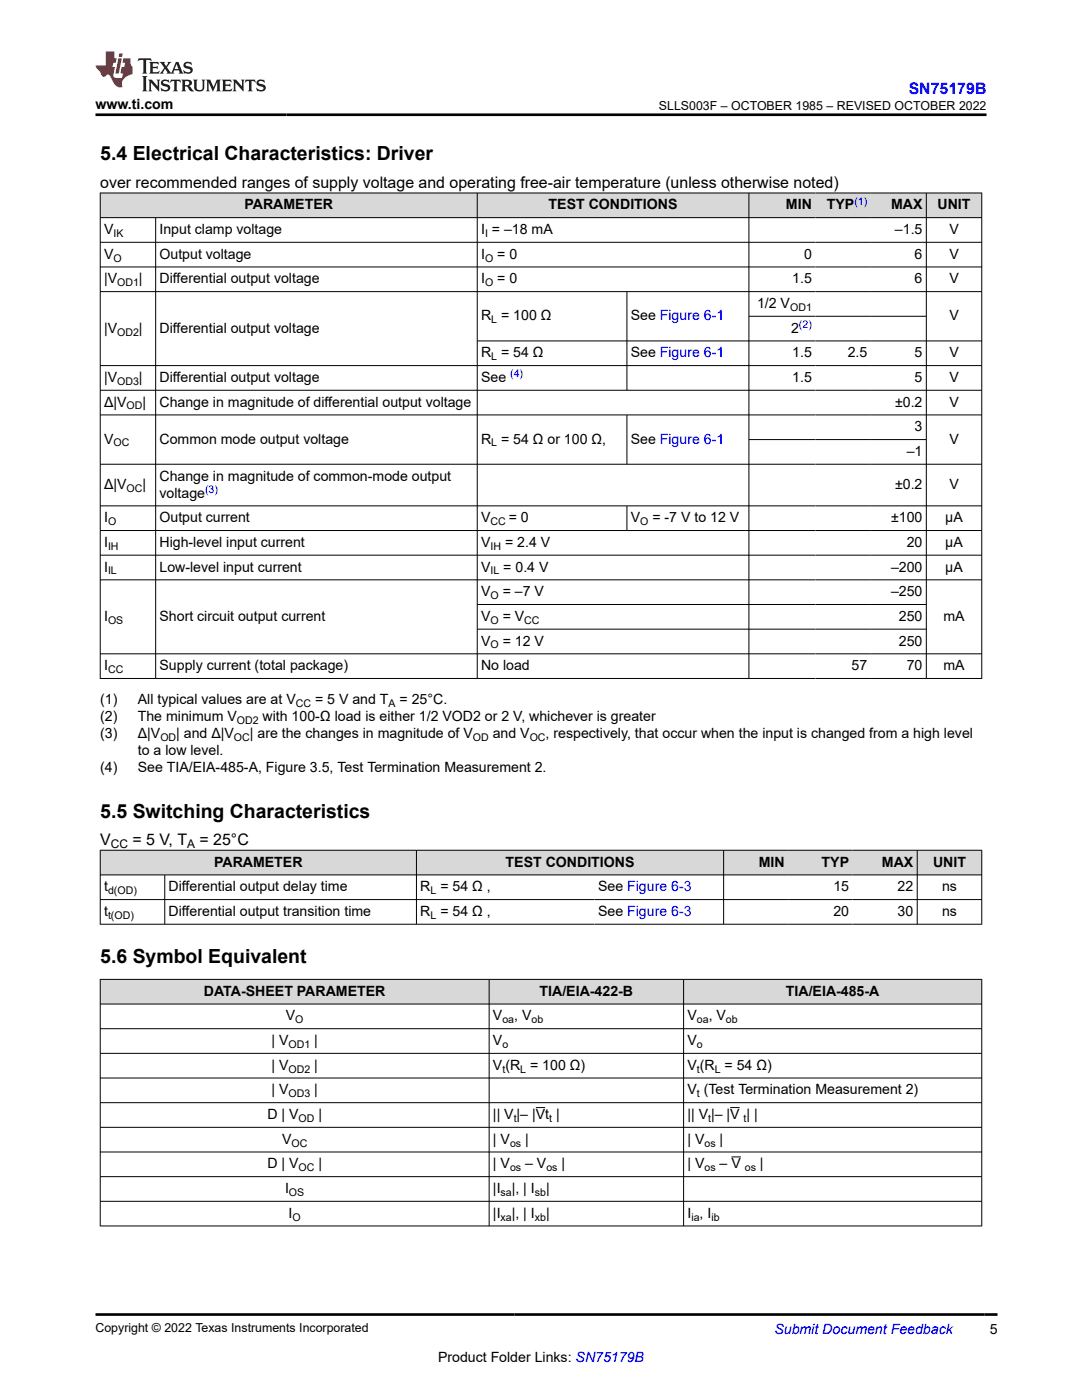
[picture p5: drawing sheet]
<svg xmlns="http://www.w3.org/2000/svg" width="216mm" height="279mm" viewBox="0 0 216 279" stroke-linecap="round" stroke-linejoin="round" font-family="sans-serif">
<defs><g id="words">
<g font-size="3.9">
<text x="20" y="32">5.4 Electrical Characteristics: Driver</text>
<text x="20" y="163.2">5.5 Switching Characteristics</text>
<text x="20" y="192.1">5.6 Symbol Equivalent</text>
</g>
<text font-size="3.2" fill="#00f" x="181.3" y="18.7">SN75179B</text>
<g font-size="3.2">
<text x="20" y="37.5">over recommended ranges of supply voltage and operating free-air temperature (unless otherwise noted)</text>
<text x="20" y="168.6">V</text>
<text x="26.4" y="168.6">= 5 V, T</text>
<text x="39.8" y="168.6">= 25°C</text>
</g>
<g font-size="2.8">
<text x="19" y="21.8">www.ti.com</text>
<text x="48.8" y="41.8">PARAMETER</text>
<text x="109.5" y="41.8">TEST CONDITIONS</text>
<text x="156.8" y="41.8">MIN</text>
<text x="165" y="41.8">TYP</text>
<text x="177.8" y="41.8">MAX</text>
<text x="187.1" y="41.8">UNIT</text>
<text x="20.8" y="46.7">V</text>
<text x="31.8" y="46.7">Input clamp voltage</text>
<text x="96" y="46.7">I = –18 mA</text>
<text x="178.6" y="46.7">–1.5</text>
<text x="189.4" y="46.7">V</text>
<text x="20.8" y="51.6">V</text>
<text x="31.8" y="51.6">Output voltage</text>
<text x="96" y="51.6">I</text>
<text x="99.2" y="51.6">= 0</text>
<text x="160.4" y="51.6">0</text>
<text x="182.5" y="51.6">6</text>
<text x="189.4" y="51.6">V</text>
<text x="20.8" y="56.6">|V</text>
<text x="27.7" y="56.6">|</text>
<text x="31.8" y="56.6">Differential output voltage</text>
<text x="96" y="56.6">I</text>
<text x="99.2" y="56.6">= 0</text>
<text x="158.1" y="56.6">1.5</text>
<text x="182.5" y="56.6">6</text>
<text x="189.4" y="56.6">V</text>
<text x="96" y="63.9">R = 100 Ω</text>
<text x="125.9" y="63.9">See Figure 6-1</text>
<text x="151.1" y="61.5">1/2 V</text>
<text x="189.4" y="63.9">V</text>
<text x="20.8" y="66.4">|V</text>
<text x="27.7" y="66.4">|</text>
<text x="31.8" y="66.4">Differential output voltage</text>
<text x="96" y="71.3">R = 54 Ω</text>
<text x="125.9" y="71.3">See Figure 6-1</text>
<text x="157.8" y="66.4">2</text>
<text x="158.1" y="71.3">1.5</text>
<text x="169.1" y="71.3">2.5</text>
<text x="182.5" y="71.3">5</text>
<text x="189.4" y="71.3">V</text>
<text x="20.8" y="76.2">|V</text>
<text x="27.7" y="76.2">|</text>
<text x="31.8" y="76.2">Differential output voltage</text>
<text x="96" y="76.2">See</text>
<text x="158.1" y="76.2">1.5</text>
<text x="182.5" y="76.2">5</text>
<text x="189.4" y="76.2">V</text>
<text x="20.8" y="81.2">Δ|V</text>
<text x="28.4" y="81.2">|</text>
<text x="31.8" y="81.2">Change in magnitude of differential output voltage</text>
<text x="178.6" y="81.2">±0.2</text>
<text x="189.4" y="81.2">V</text>
<text x="20.8" y="88.5">V</text>
<text x="31.8" y="88.5">Common mode output voltage</text>
<text x="96" y="88.5">R = 54 Ω or 100 Ω,</text>
<text x="125.9" y="88.5">See Figure 6-1</text>
<text x="182.5" y="86.1">3</text>
<text x="189.4" y="88.5">V</text>
<text x="31.8" y="95.9">Change in magnitude of common-mode output</text>
<text x="180.9" y="91">–1</text>
<text x="20.8" y="97.6">Δ|V</text>
<text x="28.4" y="97.6">|</text>
<text x="31.8" y="99.3">voltage</text>
<text x="178.6" y="97.6">±0.2</text>
<text x="189.4" y="97.6">V</text>
<text x="20.8" y="104.2">I</text>
<text x="31.8" y="104.2">Output current</text>
<text x="96" y="104.2">V</text>
<text x="101.5" y="104.2">= 0</text>
<text x="125.9" y="104.2">V</text>
<text x="130.2" y="104.2">= -7 V to 12 V</text>
<text x="177.8" y="104.2">±100</text>
<text x="188.6" y="104.2">µA</text>
<text x="20.8" y="109.2">I</text>
<text x="31.8" y="109.2">High-level input current</text>
<text x="96" y="109.2">V</text>
<text x="100.8" y="109.2">= 2.4 V</text>
<text x="180.9" y="109.2">20</text>
<text x="188.6" y="109.2">µA</text>
<text x="20.8" y="114.1">I</text>
<text x="31.8" y="114.1">Low-level input current</text>
<text x="96" y="114.1">V</text>
<text x="96" y="119">V</text>
<text x="100.3" y="119">= –7 V</text>
<text x="100.4" y="114.1">= 0.4 V</text>
<text x="177.8" y="114.1">–200</text>
<text x="177.8" y="119">–250</text>
<text x="188.6" y="114.1">µA</text>
<text x="20.8" y="123.9">I</text>
<text x="31.8" y="123.9">Short circuit output current</text>
<text x="96" y="123.9">V</text>
<text x="100.3" y="123.9">= V</text>
<text x="179.4" y="123.9">250</text>
<text x="188.3" y="123.9">mA</text>
<text x="96" y="128.8">V</text>
<text x="100.3" y="128.8">= 12 V</text>
<text x="179.4" y="128.8">250</text>
<text x="20.8" y="133.8">I</text>
<text x="31.8" y="133.8">Supply current (total package)</text>
<text x="96" y="133.8">No load</text>
<text x="169.9" y="133.8">57</text>
<text x="180.9" y="133.8">70</text>
<text x="188.3" y="133.8">mA</text>
<text x="20" y="143.9">(2)</text>
<text x="20" y="140.6">(1)</text>
<text x="27.5" y="140.6">All typical values are at V</text>
<text x="27.5" y="143.9">The minimum V</text>
<text x="52.4" y="143.9">with 100-Ω load is either 1/2 VOD2 or 2 V, whichever is greater</text>
<text x="62.9" y="140.6">= 5 V and T</text>
<text x="79.7" y="140.6">= 25°C.</text>
<text x="20" y="147.3">(3)</text>
<text x="27.5" y="147.3">Δ|V</text>
<text x="35.2" y="147.3">| and Δ|V</text>
<text x="49.9" y="147.3">| are the changes in magnitude of V</text>
<text x="98.3" y="147.3">and V</text>
<text x="108.9" y="147.3">, respectively, that occur when the input is changed from a high level</text>
<text x="20" y="154.1">(4)</text>
<text x="27.5" y="154.1">See TIA/EIA-485-A, Figure 3.5, Test Termination Measurement 2.</text>
<text x="27.5" y="150.7">to a low level.</text>
<text x="42.7" y="173">PARAMETER</text>
<text x="100.9" y="173">TEST CONDITIONS</text>
<text x="151.4" y="173">MIN</text>
<text x="164" y="173">TYP</text>
<text x="176" y="173">MAX</text>
<text x="186.2" y="173">UNIT</text>
<text x="20.8" y="177.9">t</text>
<text x="33.6" y="177.9">Differential output delay time</text>
<text x="83.9" y="177.9">R = 54 Ω ,</text>
<text x="119.3" y="177.9">See Figure 6-3</text>
<text x="166.3" y="177.9">15</text>
<text x="179.1" y="177.9">22</text>
<text x="188" y="177.9">ns</text>
<text x="20.8" y="182.8">t</text>
<text x="33.6" y="182.8">Differential output transition time</text>
<text x="83.9" y="182.8">R = 54 Ω ,</text>
<text x="119.3" y="182.8">See Figure 6-3</text>
<text x="166.3" y="182.8">20</text>
<text x="179.1" y="182.8">30</text>
<text x="188" y="182.8">ns</text>
<text x="40.7" y="198.7">DATA-SHEET PARAMETER</text>
<text x="57" y="203.7">V</text>
<text x="98.4" y="203.7">V</text>
<text x="102.6" y="203.7">, V</text>
<text x="107.7" y="198.7">TIA/EIA-422-B</text>
<text x="137.2" y="203.7">V</text>
<text x="141.4" y="203.7">, V</text>
<text x="156.8" y="198.7">TIA/EIA-485-A</text>
<text x="54.2" y="208.6">| V</text>
<text x="62.7" y="208.6">|</text>
<text x="98.4" y="208.6">V</text>
<text x="137.2" y="208.6">V</text>
<text x="54.2" y="213.5">| V</text>
<text x="62.7" y="213.5">|</text>
<text x="98.4" y="213.5">V (R = 100 Ω)</text>
<text x="137.2" y="213.5">V (R = 54 Ω)</text>
<text x="54.2" y="218.4">| V</text>
<text x="62.7" y="218.4">|</text>
<text x="137.2" y="218.4">V (Test Termination Measurement 2)</text>
<text x="53.3" y="223.3">D | V</text>
<text x="63.5" y="223.3">|</text>
<text x="98.4" y="223.3">|| V |– |Vt |</text>
<text x="137.2" y="223.3">|| V |– |V | |</text>
<text x="53.3" y="233.2">D | V</text>
<text x="56.3" y="228.3">V</text>
<text x="63.5" y="233.2">|</text>
<text x="98.4" y="228.3">| V</text>
<text x="98.4" y="233.2">| V</text>
<text x="104.8" y="228.3">|</text>
<text x="104.8" y="233.2">– V</text>
<text x="112" y="233.2">|</text>
<text x="137.2" y="228.3">| V</text>
<text x="137.2" y="233.2">| V</text>
<text x="143.6" y="228.3">|</text>
<text x="143.6" y="233.2">– V</text>
<text x="151.6" y="233.2">|</text>
<text x="56.9" y="238.1">I</text>
<text x="98.4" y="238.1">|I</text>
<text x="102.1" y="238.1">|, | I</text>
<text x="109" y="238.1">|</text>
<text x="57.6" y="243">I</text>
<text x="98.4" y="243">|I</text>
<text x="102.1" y="243">|, | I</text>
<text x="109" y="243">|</text>
<text x="137.2" y="243">I , I</text>
<text x="197.5" y="266.1">5</text>
<text x="87.4" y="271.7">Product Folder Links: SN75179B</text>
</g>
<text font-size="2.8" fill="#00f" x="154.5" y="266.2">Submit Document Feedback</text>
<g font-size="2.5">
<text x="131.5" y="21.9">SLLS003F – OCTOBER 1985 – REVISED OCTOBER 2022</text>
<text x="19" y="265.9">Copyright © 2022 Texas Instruments Incorporated</text>
</g>
<g font-size="2.4">
<text x="22.1" y="169.3">CC</text>
<text x="37.4" y="169.3">A</text>
</g>
<g font-size="2.1" fill="#00f">
<text x="170.5" y="40.8">(1)</text>
<text x="159.4" y="65.5">(2)</text>
<text x="101.8" y="75.3">(4)</text>
<text x="40.9" y="98.4">(3)</text>
</g>
<g font-size="2.1">
<text x="22.6" y="47.3">IK</text>
<text x="96.8" y="47.3">I</text>
<text x="22.6" y="52.2">O</text>
<text x="96.8" y="52.2">O</text>
<text x="23.4" y="57.1">OD1</text>
<text x="96.8" y="57.1">O</text>
<text x="98" y="64.5">L</text>
<text x="157.7" y="62">OD1</text>
<text x="23.4" y="67">OD2</text>
<text x="98" y="71.9">L</text>
<text x="23.4" y="76.8">OD3</text>
<text x="25.3" y="81.7">OD</text>
<text x="22.6" y="89.1">OC</text>
<text x="98" y="89.1">L</text>
<text x="25.3" y="98.2">OC</text>
<text x="21.6" y="104.8">O</text>
<text x="97.9" y="104.8">CC</text>
<text x="127.7" y="104.8">O</text>
<text x="21.6" y="109.7">IH</text>
<text x="97.9" y="109.7">IH</text>
<text x="21.6" y="114.6">IL</text>
<text x="97.9" y="114.6">IL</text>
<text x="97.9" y="119.6">O</text>
<text x="21.6" y="124.5">OS</text>
<text x="97.9" y="124.5">O</text>
<text x="104.6" y="124.5">CC</text>
<text x="97.9" y="129.4">O</text>
<text x="21.6" y="134.3">CC</text>
<text x="59" y="141.1">CC</text>
<text x="77.5" y="141.1">A</text>
<text x="32" y="147.9">OD</text>
<text x="46.7" y="147.9">OC</text>
<text x="47.3" y="144.5">OD2</text>
<text x="94.4" y="147.9">OD</text>
<text x="105.7" y="147.9">OC</text>
<text x="21.6" y="178.4">d(OD)</text>
<text x="85.9" y="178.4">L</text>
<text x="21.6" y="183.4">t(OD)</text>
<text x="85.9" y="183.4">L</text>
<text x="57.6" y="209.1">OD1</text>
<text x="58.9" y="204.2">O</text>
<text x="100.3" y="204.2">oa</text>
<text x="100.3" y="209.1">o</text>
<text x="106.1" y="204.2">ob</text>
<text x="139.1" y="204.2">oa</text>
<text x="139.1" y="209.1">o</text>
<text x="144.9" y="204.2">ob</text>
<text x="57.6" y="214.1">OD2</text>
<text x="100.3" y="214.1">t</text>
<text x="103.8" y="214.1">L</text>
<text x="139.1" y="214.1">t</text>
<text x="142.6" y="214.1">L</text>
<text x="57.6" y="219">OD3</text>
<text x="139.1" y="219">t</text>
<text x="59.6" y="223.9">OD</text>
<text x="102.5" y="223.9">t</text>
<text x="109.6" y="223.9">t</text>
<text x="141.3" y="223.9">t</text>
<text x="148.4" y="223.9">t</text>
<text x="58.2" y="228.8">OC</text>
<text x="59.6" y="233.7">OC</text>
<text x="101.8" y="228.8">os</text>
<text x="101.8" y="233.7">os</text>
<text x="109" y="233.7">os</text>
<text x="140.6" y="228.8">os</text>
<text x="140.6" y="233.7">os</text>
<text x="148.6" y="233.7">os</text>
<text x="57.7" y="238.7">OS</text>
<text x="99.9" y="238.7">sa</text>
<text x="106.7" y="238.7">sb</text>
<text x="58.4" y="243.6">O</text>
<text x="99.9" y="243.6">xa</text>
<text x="106.7" y="243.6">xb</text>
<text x="138" y="243.6">ia</text>
<text x="142" y="243.6">ib</text>
</g>
</g></defs>
<g fill="#d8d8d8">
<path d="M20 38.5h175.9v4.9h-175.9z" fill-rule="evenodd"/>
<path d="M20.1 38.6h75.1v4.8h-75.1z" fill-rule="evenodd"/>
<path d="M95.3 38.6h54.1v4.8h-54.1z" fill-rule="evenodd"/>
<path d="M149.5 38.6h13.2v4.8h-13.2z" fill-rule="evenodd"/>
<path d="M162.7 38.6h11.1v4.8h-11.1z" fill-rule="evenodd"/>
<path d="M173.8 38.6h11v4.8h-11z" fill-rule="evenodd"/>
<path d="M184.9 38.6h10.9v4.8h-10.9z" fill-rule="evenodd"/>
</g>
<g fill="none" stroke="#000" stroke-width=".2">
<path d="M19.9 38.5h176.1M20 38.5v97M95.2 38.5v97M149.4 38.5v97M184.8 38.5v97M195.9 38.5v97M19.9 43.4h176.1M19.9 48.4h176.1M19.9 53.3h176.1M19.9 58.2h176.1M31.1 43.4v92.1M125.1 58.2v19.7"/>
<path d="M19.9 73h176.1M19.9 77.9h176.1M95.2 68h100.8M149.4 63.1h35.5M19.9 82.8h176.1M19.9 92.6h176.1M125.1 82.8v9.9M149.4 87.7h35.5M19.9 101h176.1M19.9 105.9h176.1M19.9 110.8h176.1M19.9 115.7h176.1"/>
<path d="M125.1 101v4.9M19.9 130.5h176.1M19.9 135.4h176.1M95.2 120.6h89.7M95.2 125.6h89.7"/>
</g>
<g fill="#d8d8d8">
<path d="M20 169.7h175.9v4.9h-175.9z" fill-rule="evenodd"/>
<path d="M20.1 169.7h62.9v4.8h-62.9z" fill-rule="evenodd"/>
<path d="M83.2 169.7h61.1v4.8h-61.1z" fill-rule="evenodd"/>
<path d="M144.5 169.7h12.8v4.8h-12.8z" fill-rule="evenodd"/>
<path d="M157.3 169.7h12.8v4.8h-12.8z" fill-rule="evenodd"/>
<path d="M170.1 169.7h12.9v4.8h-12.9z" fill-rule="evenodd"/>
<path d="M183.1 169.7h12.7v4.8h-12.7z" fill-rule="evenodd"/>
</g>
<path d="M19.9 169.7h176.1M19.9 174.6h176.1M19.9 179.5h176.1M20 169.6v14.9M32.9 174.6v9.9M83.1 169.6v14.9M144.4 169.6v14.9M183 169.6v14.9M195.9 169.6v14.9M19.9 184.4h176.1" fill="none" stroke="#000" stroke-width=".2"/>
<g fill="#d8d8d8">
<path d="M20 195.5h175.9v4.9h-175.9z" fill-rule="evenodd"/>
<path d="M20.1 195.5h77.4v4.8h-77.4z" fill-rule="evenodd"/>
<path d="M97.7 195.5h38.6v4.8h-38.6z" fill-rule="evenodd"/>
<path d="M136.5 195.5h59.3v4.8h-59.3z" fill-rule="evenodd"/>
</g>
<g fill="none" stroke="#000" stroke-width=".2">
<path d="M19.9 195.5h176.1M20 195.4v49.3M97.6 195.4v49.3M136.4 195.4v49.3M195.9 195.4v49.3M19.9 200.4h176.1M19.9 205.3h176.1M19.9 210.2h176.1M19.9 215.1h176.1M19.9 220.1h176.1M19.9 225h176.1M19.9 229.9h176.1"/>
<path d="M19.9 234.8h176.1M19.9 239.7h176.1M106.9 221h1.9M145.7 221h1.9M145.9 230.9h1.9M19.9 244.7h176.1"/>
</g>
<path d="M27.7 11.6l-.2 .6 .5-.2h.6v.1v2.2l-.2 .4h1l-.2-.4v-2.2v-.1h.5l.5 .2-.1-.6zM29.8 12.4l.2 .3v1.6l-.2 .4h1.9l.1-.6a1.08 1.08 0 0 1-1.3 .2v-.7h.6l.4 .2v-.7l-.4 .2h-.6v-.5l.2-.2a1 1 0 0 1 1 .3l-.1-.5zM31.8 12.4l1 1.1-1 1.2h.9l-.2-.2 .4-.8 .5 .8-.2 .2h1.6l-.2-.2 .1-.5h1l.1 .5-.1 .2h.9l-.2-.4-.8-1.9h-.5l-1 2.1-.8-1.1 .9-1h-.8l.2 .2-.5 .6-.3-.6 .1-.2zM35.2 12.8l.4 1h-.8zM36.8 12.5a.65 .65 0 0 0-.2 .7 .65 .65 0 0 0 .6 .5l.7 .1 .1 .3a.79 .79 0 0 1-.7 .4 .79 .79 0 0 1-.7-.5l.1 .7 .2-.1a.93 .93 0 0 0 1.1 0 .93 .93 0 0 0 .4-.9 1.46 1.46 0 0 0-1.2-.6l-.1-.3a1.09 1.09 0 0 1 1.2 .2l-.2-.6-.1 .1-.6-.2zM28.4 15.2l.2 .4v2.2l-.2 .4h1l-.2-.4v-2.2l.2-.4zM29.6 15.9l.2 .4v1.5l-.2 .4h.8l-.3-.4v-1.3l1.7 1.8v-2l.2-.4h-.8l.2 .2 .1 1.1-1.2-1.3zM32.3 16a.65 .65 0 0 0-.2 .8 .65 .65 0 0 0 .7 .4l.6 .2 .1 .2a.79 .79 0 0 1-.7 .4 .79 .79 0 0 1-.7-.5l.1 .7 .2-.1a.93 .93 0 0 0 1.1 .1 .93 .93 0 0 0 .4-1 1.46 1.46 0 0 0-1.2-.5l-.1-.4a1.09 1.09 0 0 1 1.2 .2l-.2-.6-.1 .1-.6-.1zM34.1 15.9l-.1 .6a.63 .63 0 0 1 .7-.3l.1 1.6-.3 .4h1l-.2-.4v-1.6a.66 .66 0 0 1 .8 .3l-.1-.6zM36.2 15.9l.2 .4v1.5l-.2 .4h.9l-.2-.2v-.7h.5l.1 .2a.79 .79 0 0 0 1.2 .6l-1-.9a.61 .61 0 0 0 .6-.6 .61 .61 0 0 0-.5-.7zM36.9 16.2h.2a.47 .47 0 0 1 .5 .1 .47 .47 0 0 1 .1 .5l-.2 .1-.6 .1zM38.5 15.9l.2 .2a2.27 2.27 0 0 0 .4 2 1.04 1.04 0 0 0 1.7-.7v-1.3l.2-.2h-.8l.2 .4v1.1a.6 .6 0 0 1-.6 .6 .6 .6 0 0 1-.6-.6v-1.1l.3-.4zM41.1 15.9l.2 .4v1.5l-.2 .4h.7l-.2-.4v-1.4l.9 1.9 .8-1.9v1.4l-.2 .4h1l-.3-.4v-1.5l.3-.4h-.8l-.7 1.5-.7-1.5zM44.3 15.9l.2 .4v1.5l-.2 .4h1.9l.1-.6a1.09 1.09 0 0 1-1.3 .2v-.7h.6l.4 .2v-.6l-.4 .2h-.6v-.6l.2-.1a1.01 1.01 0 0 1 1 .3l-.1-.6zM46.4 15.9l.3 .4v1.5l-.3 .4h.8l-.2-.4v-1.3l1.6 1.8v-2l.2-.4h-.7l.2 .2v1.1l-1.2-1.3zM49 15.9l-.1 .6a.63 .63 0 0 1 .8-.3v1.6l-.3 .4h1l-.2-.4v-1.6a.66 .66 0 0 1 .8 .3l-.1-.6zM51.4 16a.65 .65 0 0 0-.2 .8 .65 .65 0 0 0 .6 .4l.6 .2 .2 .2a.79 .79 0 0 1-.8 .4 .79 .79 0 0 1-.6-.5l.1 .7 .2-.1a.93 .93 0 0 0 1 .1 .93 .93 0 0 0 .5-1 1.46 1.46 0 0 0-1.3-.5l-.1-.4a1.09 1.09 0 0 1 1.3 .2l-.2-.6-.2 .1-.5-.1z" fill="#231f20"/>
<path d="M21.1 10.3v2.7h-2.1l.1 .4 .9 1a.95 .95 0 0 0 .9 .9 .59 .59 0 0 1 .6-.4 .59 .59 0 0 1 .5 .3l.4 .8a1.59 1.59 0 0 0 2.1 1.4 1.61 1.61 0 0 1 1-2.3l1-.3-.1-1.5a1.59 1.59 0 0 1-.4-1.7h-1.4l-.2 .9h.5l-.1 .9h-.5l-.2 .9v.3l.4 .1-.2 .9h-.6a.73 .73 0 0 1-1.1-.7l.3-1.5h-.5l.2-.9h.5l.2-.9h-.5v-1.3zM23.6 11.6l-.6 3.1h.7l.6-3.1zM23.8 10.7l-.1 .6h.7l.1-.6z" fill="#ed1c24"/>
<path d="M19 22.9h177.8M19.1 262.3h179.9" fill="none" stroke="#000" stroke-width=".53"/>
<use href="#words"/>
</svg>
